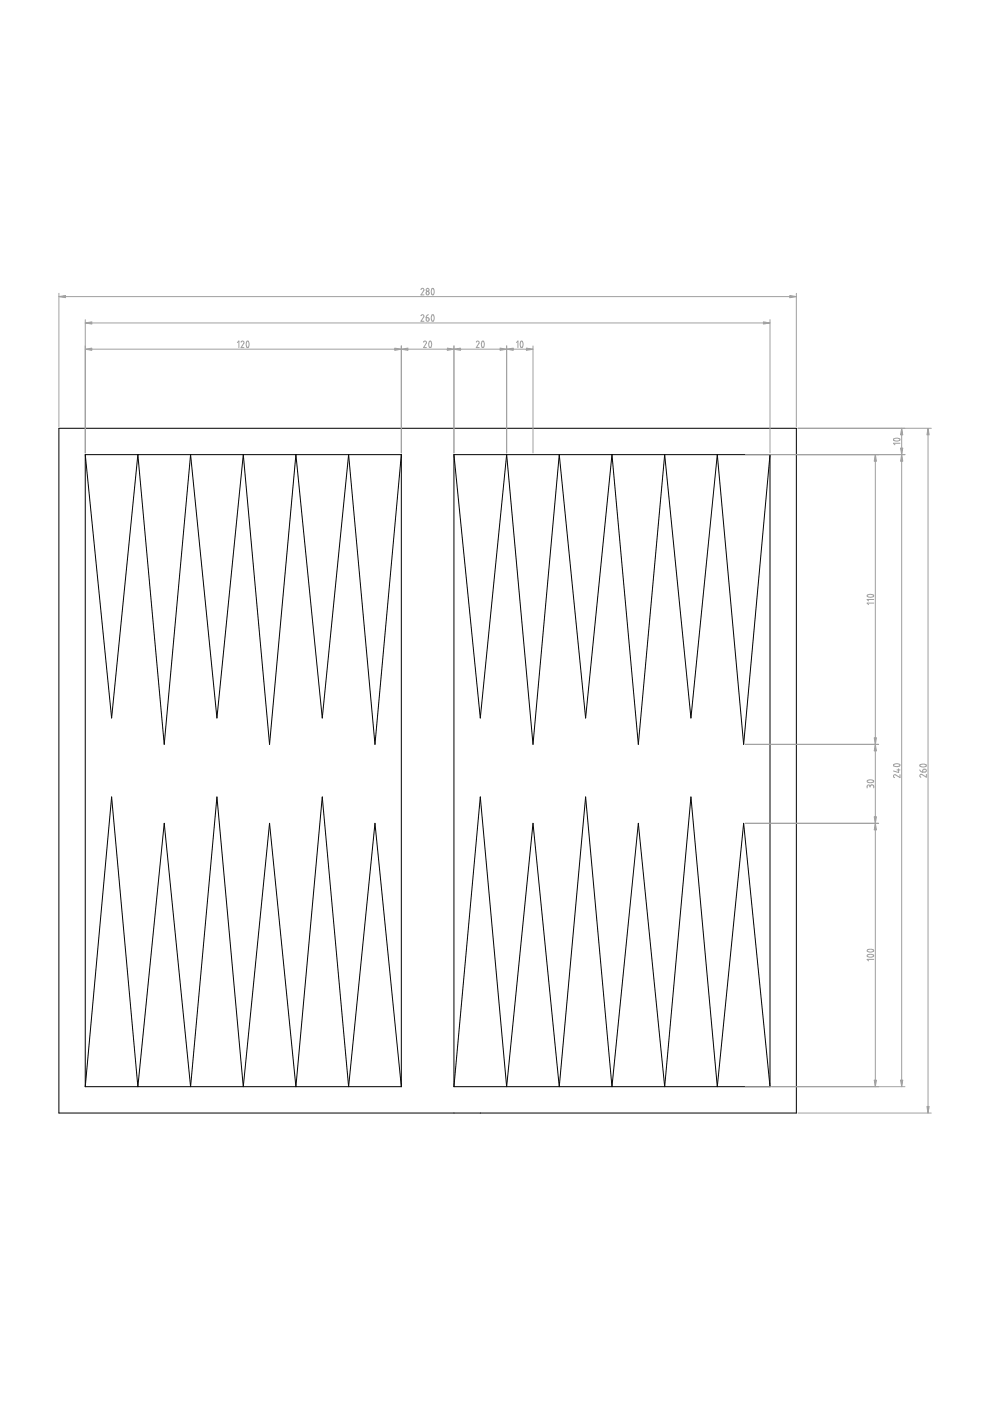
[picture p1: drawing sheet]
<svg xmlns="http://www.w3.org/2000/svg" width="210mm" height="297mm" viewBox="0 0 210 297" stroke-linecap="round" stroke-linejoin="round" font-family="sans-serif">
<g fill="none" stroke="#000" stroke-width=".21">
<path d="M12.5 90.8h156.3v145.2h-156.3zM18.1 96.4l5.6 55.8 5.5-55.8 5.6 61.4 5.6-61.4 5.6 55.8 5.6-55.8 5.5 61.4 5.6-61.4 5.6 55.8 5.6-55.8 5.6 61.4 5.6-61.4M18.1 96.4v134M18.1 96.4h67M85.1 96.4v134M96.2 96.4l5.6 55.8 5.6-55.8 5.6 61.4 5.6-61.4 5.6 55.8 5.6-55.8 5.5 61.4 5.6-61.4 5.6 55.8 5.6-55.8 5.6 61.4 5.6-61.4M96.2 96.4v134M96.2 96.4h67.1M163.3 96.4v134M18.1 230.4h67M18.1 230.4l5.6-61.4 5.5 61.4 5.6-55.8 5.6 55.8 5.6-61.4 5.6 61.4 5.5-55.8 5.6 55.8 5.6-61.4 5.6 61.4 5.6-55.8 5.6 55.8M96.2 230.4h67.1"/>
<path d="M96.2 230.4l5.6-61.4 5.6 61.4 5.6-55.8 5.6 55.8 5.6-61.4 5.6 61.4 5.5-55.8 5.6 55.8 5.6-61.4 5.6 61.4 5.6-55.8 5.6 55.8"/>
</g>
<g fill="none" stroke="#a0a0a4" stroke-width=".21">
<path d="M12.5 62.2v28.2M12.5 62.9h156.3M18.1 67.8v28.2M18.1 74h94.9M18.1 68.5h145.2M50.3 72.6l.4-.3v1.4M51.1 72.5a.31 .31 0 0 1 .4-.2 .31 .31 0 0 1 .2 .5l-.6 .9h.6M52.3 72.4a.43 .43 0 0 1 .5 .2 .43 .43 0 0 1 0 .5v.2a.29 .29 0 0 1-.4 .4 .29 .29 0 0 1-.2-.4zM85.1 73.3v22.7M89.3 67a.32 .32 0 0 1 .4-.3 .32 .32 0 0 1 .2 .5l-.6 .9h.6M89.3 61.4a.32 .32 0 0 1 .4-.2 .32 .32 0 0 1 .2 .4l-.6 .9h.6M89.8 72.5a.31 .31 0 0 1 .4-.2 .31 .31 0 0 1 .2 .5l-.6 .9h.6"/>
<path d="M90.4 67.4h.4l.2 .4a.31 .31 0 0 1-.3 .3 .31 .31 0 0 1-.3-.3zM90.8 66.7l-.4 .3v.4M91.1 72.4a.53 .53 0 0 1 .4 .8v.1a.29 .29 0 0 1-.4 .4 .29 .29 0 0 1-.2-.4zM91.6 66.8a.48 .48 0 0 1 .4 .2 .48 .48 0 0 1 .1 .5l-.1 .2a.31 .31 0 0 1-.3 .4 .31 .31 0 0 1-.2-.4zM91.6 61.2a.48 .48 0 0 1 .4 .2 .48 .48 0 0 1 .1 .5l-.1 .2a.31 .31 0 0 1-.3 .4 .31 .31 0 0 1-.2-.4zM96.2 73.3v22.7M101 72.5a.31 .31 0 0 1 .4-.2 .31 .31 0 0 1 .2 .5l-.6 .9h.6M102.2 72.4a.43 .43 0 0 1 .5 .2 .43 .43 0 0 1 0 .5l-.1 .2a.29 .29 0 0 1-.3 .4 .29 .29 0 0 1-.2-.4zM107.4 73.3v22.7M109.5 72.6l.3-.3v1.4M110.4 72.4a.53 .53 0 0 1 .5 .8l-.1 .1a.29 .29 0 0 1-.3 .4 .29 .29 0 0 1-.2-.4zM113 73.3v22.7"/>
<path d="M163.3 67.8v28.2M168.8 62.2v28.2M158 96.4h33.9M169.2 90.8h28.3M185.6 96.4v134M189.5 93l.9-.1a.3 .3 0 0 1 .4 .4 .3 .3 0 0 1-.4 .2h-.6a.28 .28 0 0 1-.3-.1 .28 .28 0 0 1 0-.4zM190.8 94h-1.4l.3 .3M191.2 90.8v139.6M196.8 90.8v145.2M183.9 126.2l.9-.2a.32 .32 0 0 1 .4 .4 .32 .32 0 0 1-.5 .2h-.5a.28 .28 0 0 1-.3-.1 .28 .28 0 0 1 0-.3zM185.3 127.9h-1.4l.2 .3M185.3 127.1h-1.4l.2 .3"/>
<path d="M158 157.8h28.3M158 174.6h28.3M183.9 165.5l.9-.1a.31 .31 0 0 1 .4 .3 .31 .31 0 0 1-.4 .2h-.6a.29 .29 0 0 1-.3-.1 .29 .29 0 0 1 0-.3zM184.5 166.7a.31 .31 0 0 0-.3-.3 .31 .31 0 0 0-.3 .3v.3M184.5 166.7l.1-.2 .4-.1 .2 .2 .1 .4M184.5 166.7v.2M189.5 162.1l.9-.1a.3 .3 0 0 1 .4 .3 .3 .3 0 0 1-.4 .2h-.6a.28 .28 0 0 1-.3-.1 .28 .28 0 0 1 0-.3zM190.2 163.2h.6M190.5 163v.8l-1.1-.3M190.8 164.3v.6l-.9-.6a.31 .31 0 0 0-.4 .1 .31 .31 0 0 0 .2 .5M195 163.2l.2 .4 .4 .1M195.1 162.2l.9-.2a.31 .31 0 0 1 .4 .4 .31 .31 0 0 1-.4 .2h-.6a.29 .29 0 0 1-.3-.1 .29 .29 0 0 1 0-.3z"/>
<path d="M195.7 163.2l.4-.1a.31 .31 0 0 1 .3 .3 .31 .31 0 0 1-.3 .3h-.5zM196.4 164.2v.6l-.9-.6a.31 .31 0 0 0-.5 .2 .31 .31 0 0 0 .2 .4M183.9 202.5l.9-.1a.32 .32 0 0 1 .4 .3 .32 .32 0 0 1-.5 .2h-.5a.28 .28 0 0 1-.3-.1 .28 .28 0 0 1 0-.3zM183.9 201.4l.9-.1a.32 .32 0 0 1 .4 .3 .32 .32 0 0 1-.5 .2h-.5a.28 .28 0 0 1-.3-.1 .28 .28 0 0 1 0-.3zM185.3 203.4h-1.4l.2 .3M158 230.4h33.9M169.2 236h28.3"/>
<circle cx="90.6" cy="62.1" r=".37"/>
<circle cx="90.7" cy="61.5" r=".31"/>
</g>
<g fill="#a0a0a4" stroke="#a0a0a4" stroke-width=".21">
<path d="M18.1 74l1.4-.2v.5z"/>
<path d="M83.7 73.8l1.4 .2-1.4 .3z"/>
<path d="M96.2 74l1.4-.2v.5z"/>
<path d="M106 73.8l1.4 .2-1.4 .3z"/>
<path d="M85.1 74l1.4-.2v.5z"/>
<path d="M94.8 73.8l1.4 .2-1.4 .3z"/>
<path d="M18.1 68.5l1.4-.3v.5z"/>
<path d="M161.9 68.2l1.4 .3-1.4 .2z"/>
<path d="M12.5 62.9l1.4-.2v.4z"/>
<path d="M167.4 62.7l1.4 .2-1.4 .2z"/>
<path d="M185.6 157.8l.2 1.4h-.4z"/>
<path d="M185.4 173.2h.4l-.2 1.4z"/>
<path d="M185.6 174.6l.2 1.4h-.4z"/>
<path d="M185.4 229h.4l-.2 1.4z"/>
<path d="M185.6 96.4l.2 1.4h-.4z"/>
<path d="M185.4 156.4h.4l-.2 1.4z"/>
<path d="M196.8 90.8l.2 1.4h-.5z"/>
<path d="M196.5 234.6h.5l-.2 1.4z"/>
<path d="M191.2 96.4l.2 1.4h-.5z"/>
<path d="M190.9 229h.5l-.2 1.4z"/>
<path d="M191.2 90.8l.2 1.4h-.5z"/>
<path d="M190.9 95h.5l-.2 1.4z"/>
<path d="M107.4 74l1.4-.2v.5z"/>
<path d="M111.6 73.8l1.4 .2-1.4 .3z"/>
</g>
</svg>
